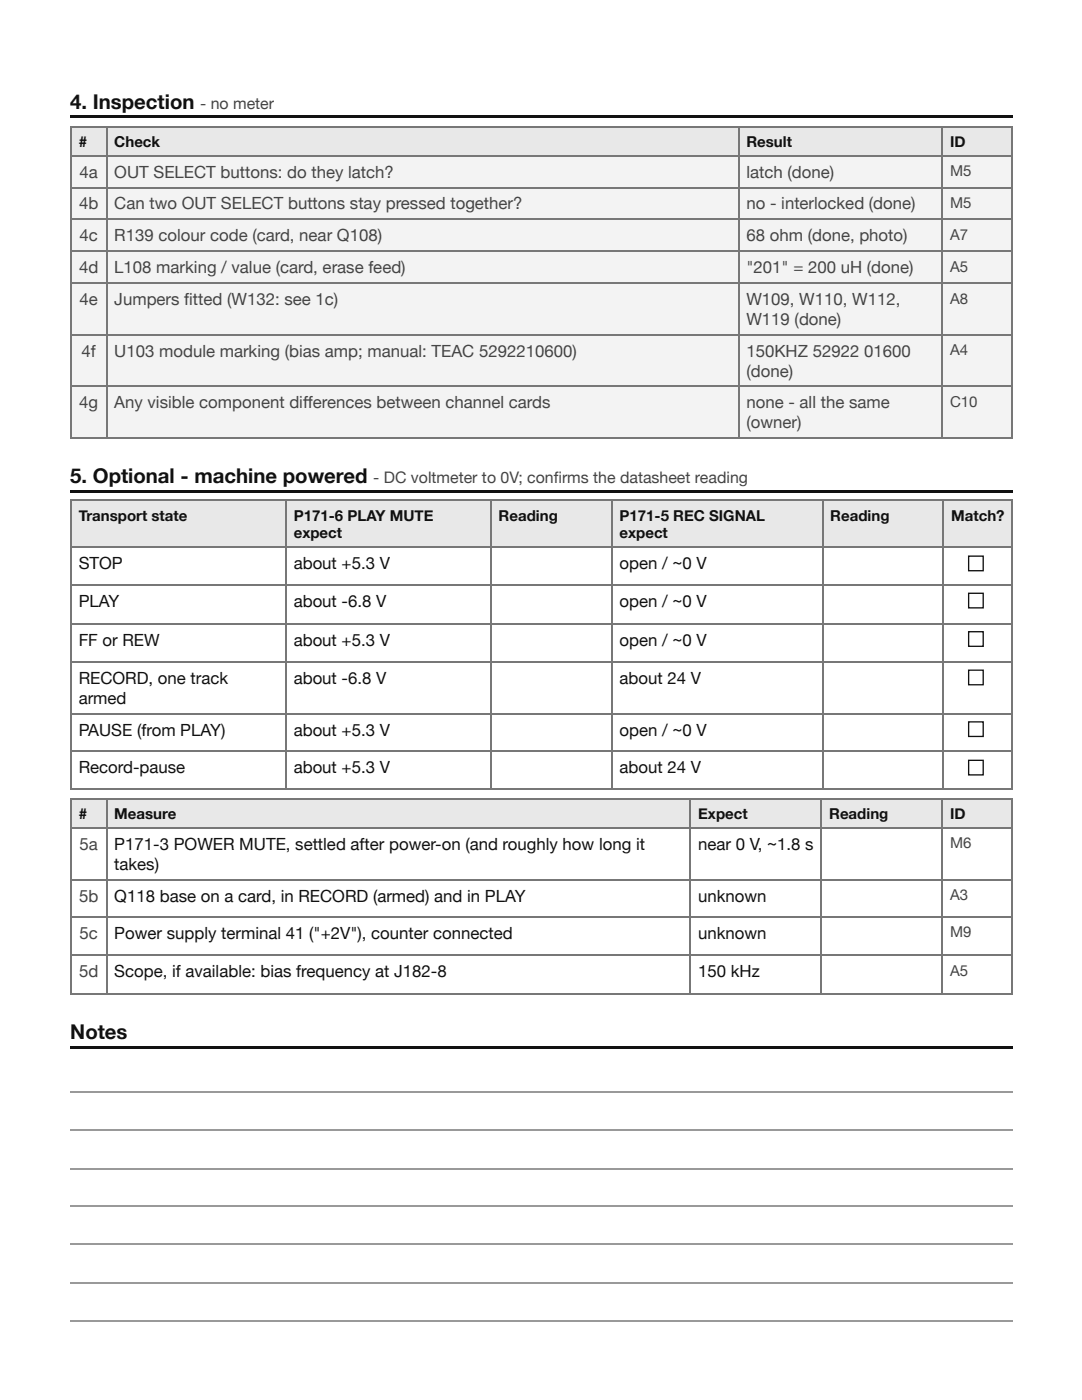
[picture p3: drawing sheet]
<svg xmlns="http://www.w3.org/2000/svg" width="216mm" height="279mm" viewBox="0 0 216 279" stroke-linecap="round" stroke-linejoin="round" font-family="sans-serif">
<defs><g id="words">
<g font-size="4.1" fill="#111">
<text x="14" y="21.7">4. Inspection</text>
<text x="14" y="96.3">5. Optional - machine powered</text>
<text x="14" y="207.4">Notes</text>
</g>
<g font-size="3.3" fill="#444">
<text x="15.9" y="35.5">4a</text>
<text x="22.8" y="35.5">OUT SELECT buttons: do they latch?</text>
<text x="148.9" y="35.5">latch (done)</text>
<text x="15.8" y="41.8">4b</text>
<text x="22.8" y="41.8">Can two OUT SELECT buttons stay pressed together?</text>
<text x="148.9" y="41.8">no - interlocked (done)</text>
<text x="15.9" y="48.2">4c</text>
<text x="22.8" y="48.2">R139 colour code (card, near Q108)</text>
<text x="148.9" y="48.2">68 ohm (done, photo)</text>
<text x="15.8" y="54.5">4d</text>
<text x="22.8" y="54.5">L108 marking / value (card, erase feed)</text>
<text x="148.9" y="54.5">&quot;201&quot; = 200 uH (done)</text>
<text x="15.9" y="60.9">4e</text>
<text x="22.8" y="60.9">Jumpers fi tted (W132: see 1c)</text>
<text x="148.9" y="60.9">W109, W110, W112,</text>
<text x="148.9" y="64.8">W119 (done)</text>
<text x="16.3" y="71.2">4f</text>
<text x="22.8" y="71.2">U103 module marking (bias amp; manual: TEAC 5292210600)</text>
<text x="148.9" y="71.2">150KHZ 52922</text>
<text x="172.4" y="71.2">01600</text>
<text x="148.9" y="75.1">(done)</text>
<text x="15.8" y="81.5">4g</text>
<text x="22.8" y="81.5">Any visible component diff erences between channel cards</text>
<text x="148.9" y="81.5">none - all the same</text>
<text x="148.9" y="85.5">(owner)</text>
<text x="15.9" y="169.6">5a</text>
<text x="15.8" y="179.9">5b</text>
<text x="15.9" y="187.3">5c</text>
<text x="15.8" y="195">5d</text>
</g>
<g font-size="3.3" fill="#111">
<text x="15.7" y="113.5">STOP</text>
<text x="58.6" y="113.5">about +5.3 V</text>
<text x="123.6" y="113.5">open / ~0 V</text>
<text x="15.7" y="121.2">PLAY</text>
<text x="58.6" y="121.2">about -6.8 V</text>
<text x="123.6" y="121.2">open / ~0 V</text>
<text x="15.7" y="128.9">FF or REW</text>
<text x="58.6" y="128.9">about +5.3 V</text>
<text x="123.6" y="128.9">open / ~0 V</text>
<text x="15.7" y="136.5">RECORD, one track</text>
<text x="58.6" y="136.5">about -6.8 V</text>
<text x="123.6" y="136.5">about 24 V</text>
<text x="15.7" y="140.5">armed</text>
<text x="15.7" y="146.8">PAUSE (from PLAY)</text>
<text x="58.6" y="146.8">about +5.3 V</text>
<text x="123.6" y="146.8">open / ~0 V</text>
<text x="15.7" y="154.3">Record-pause</text>
<text x="58.6" y="154.3">about +5.3 V</text>
<text x="123.6" y="154.3">about 24 V</text>
<text x="22.8" y="169.6">P171-3 POWER MUTE, settled after power-on (and roughly how long it</text>
<text x="22.8" y="173.6">takes)</text>
<text x="139.3" y="169.6">near 0 V, ~1.8 s</text>
<text x="22.8" y="179.9">Q118 base on a card, in RECORD (armed) and in PLAY</text>
<text x="139.3" y="179.9">unknown</text>
<text x="22.8" y="187.3">Power supply terminal 41 (&quot;+2V&quot;), counter connected</text>
<text x="139.3" y="187.3">unknown</text>
<text x="22.8" y="195">Scope, if available: bias frequency at J182-8</text>
<text x="139.3" y="195">150 kHz</text>
</g>
<g font-size="3.2" fill="#444">
<text x="39.9" y="21.7">- no meter</text>
<text x="74.5" y="96.3">- DC voltmeter to 0V; confi rms the datasheet reading</text>
</g>
<g font-size="3" fill="#111">
<text x="15.7" y="29.4">#</text>
<text x="22.8" y="29.4">Check</text>
<text x="148.9" y="29.4">Result</text>
<text x="189.6" y="29.4">ID</text>
<text x="15.7" y="104">Transport state</text>
<text x="58.6" y="104">P171-6 PLAY MUTE</text>
<text x="58.6" y="107.4">expect</text>
<text x="99.5" y="104">Reading</text>
<text x="123.6" y="104">P171-5 REC SIGNAL</text>
<text x="123.6" y="107.4">expect</text>
<text x="165.7" y="104">Reading</text>
<text x="189.8" y="104">Match?</text>
<text x="15.7" y="163.5">#</text>
<text x="22.8" y="163.5">Measure</text>
<text x="139.3" y="163.5">Expect</text>
<text x="165.5" y="163.5">Reading</text>
<text x="189.6" y="163.5">ID</text>
</g>
<g font-size="3" fill="#444">
<text x="189.6" y="35.2">M5</text>
<text x="189.6" y="41.5">M5</text>
<text x="189.6" y="47.9">A7</text>
<text x="189.6" y="54.2">A5</text>
<text x="189.6" y="60.6">A8</text>
<text x="189.6" y="70.9">A4</text>
<text x="189.6" y="81.2">C10</text>
<text x="189.6" y="169.3">M6</text>
<text x="189.6" y="179.7">A3</text>
<text x="189.6" y="187.1">M9</text>
<text x="189.6" y="194.7">A5</text>
</g>
</g></defs>
<path d="M14 23h188v.5h-188z" fill="#111"/>
<g fill="#e8e8e8">
<path d="M14.3 25.1h6.9v5.9h-6.9z"/>
<path d="M21.2 25.1h126.2v5.9h-126.2z"/>
<path d="M147.4 25.1h40.7v5.9h-40.7z"/>
<path d="M188.1 25.1h13.9v5.9h-13.9z"/>
</g>
<g fill="#f3f3f3">
<path d="M14.3 31h6.9v6.3h-6.9z"/>
<path d="M21.2 31h126.2v6.3h-126.2z"/>
<path d="M147.4 31h40.7v6.3h-40.7z"/>
<path d="M188.1 31h13.9v6.3h-13.9z"/>
<path d="M14.3 37.3h6.9v6.4h-6.9z"/>
<path d="M21.2 37.3h126.2v6.4h-126.2z"/>
<path d="M147.4 37.3h40.7v6.4h-40.7z"/>
<path d="M188.1 37.3h13.9v6.4h-13.9z"/>
<path d="M14.3 43.7h6.9v6.3h-6.9z"/>
<path d="M21.2 43.7h126.2v6.3h-126.2z"/>
<path d="M147.4 43.7h40.7v6.3h-40.7z"/>
<path d="M188.1 43.7h13.9v6.3h-13.9z"/>
<path d="M14.3 50h6.9v6.4h-6.9z"/>
<path d="M21.2 50h126.2v6.4h-126.2z"/>
<path d="M147.4 50h40.7v6.4h-40.7z"/>
<path d="M188.1 50h13.9v6.4h-13.9z"/>
<path d="M14.3 56.4h6.9v10.3h-6.9z"/>
<path d="M21.2 56.4h126.2v10.3h-126.2z"/>
<path d="M147.4 56.4h40.7v10.3h-40.7z"/>
<path d="M188.1 56.4h13.9v10.3h-13.9z"/>
<path d="M14.3 66.7h6.9v10.3h-6.9z"/>
<path d="M21.2 66.7h126.2v10.3h-126.2z"/>
<path d="M147.4 66.7h40.7v10.3h-40.7z"/>
<path d="M188.1 66.7h13.9v10.3h-13.9z"/>
<path d="M14.3 77h6.9v10.3h-6.9z"/>
<path d="M21.2 77h126.2v10.3h-126.2z"/>
<path d="M147.4 77h40.7v10.3h-40.7z"/>
<path d="M188.1 77h13.9v10.3h-13.9z"/>
</g>
<g fill="none" stroke="#777" stroke-width=".26">
<path d="M14 25.3h188M14 31.1h188M14 37.4h188M14.2 25.1v62.5M21.3 25.1v62.5M147.5 25.1v62.5M188 25.1v62.5M14 43.8h188M14 50.1h188M14 56.5h188M14 66.8h188M14 77.1h188"/>
<path d="M14 87.4h188"/>
</g>
<path d="M202 25.1v62.5" fill="none" stroke="#777" stroke-width=".2"/>
<path d="M14 97.9h188v.5h-188z" fill="#111"/>
<g fill="#e8e8e8">
<path d="M14.3 100h42.8v9.3h-42.8z"/>
<path d="M57.1 100h40.8v9.3h-40.8z"/>
<path d="M97.9 100h24.1v9.3h-24.1z"/>
<path d="M122 100h42v9.3h-42z"/>
<path d="M164 100h24.4v9.3h-24.4z"/>
<path d="M188.4 100h13.6v9.3h-13.6z"/>
</g>
<g fill="none" stroke="#777" stroke-width=".26">
<path d="M14 99.9h188M14.2 99.7v58M57 99.7v58M98 99.7v58M122.1 99.7v58M164.2 99.7v58M188.3 99.7v58M14 109.1h188M14 116.8h188M14 124.5h188M14 132.2h188M14 142.5h188"/>
<path d="M14 149.9h188M14 157.6h188"/>
</g>
<path d="M202 99.7v58" fill="none" stroke="#777" stroke-width=".2"/>
<g fill="#e8e8e8">
<path d="M14.3 159.3h6.9v5.8h-6.9z"/>
<path d="M21.2 159.3h116.6v5.8h-116.6z"/>
<path d="M137.8 159.3h26.2v5.8h-26.2z"/>
<path d="M164 159.3h24.1v5.8h-24.1z"/>
<path d="M188.1 159.3h13.9v5.8h-13.9z"/>
</g>
<path d="M14 159.4h188M14.2 159.3v39.1M21.3 159.3v39.1M137.7 159.3v39.1M163.9 159.3v39.1M188 159.3v39.1M14 165.2h188M14 175.6h188M14 183h188M14 190.6h188M14 198.3h188" fill="none" stroke="#777" stroke-width=".26"/>
<path d="M202 159.3v39.1" fill="none" stroke="#777" stroke-width=".2"/>
<path d="M14 208.8h188v.5h-188z" fill="#111"/>
<path d="M14 217.9h188M14 225.6h188M14 233.2h188M14 240.6h188M14 248.3h188M14 256h188M14 263.7h188" fill="none" stroke="#999" stroke-width=".26"/>
<path d="M193.3 111h2.9v2.9h-2.9zM193.3 118.4h2.9v2.9h-2.9zM193.3 126.1h2.9v2.9h-2.9zM193.3 133.7h2.9v3h-2.9zM193.3 144.1h2.9v2.9h-2.9zM193.3 151.7h2.9v2.9h-2.9z" fill="none" stroke="#111" stroke-width=".26"/>
<use href="#words"/>
</svg>
